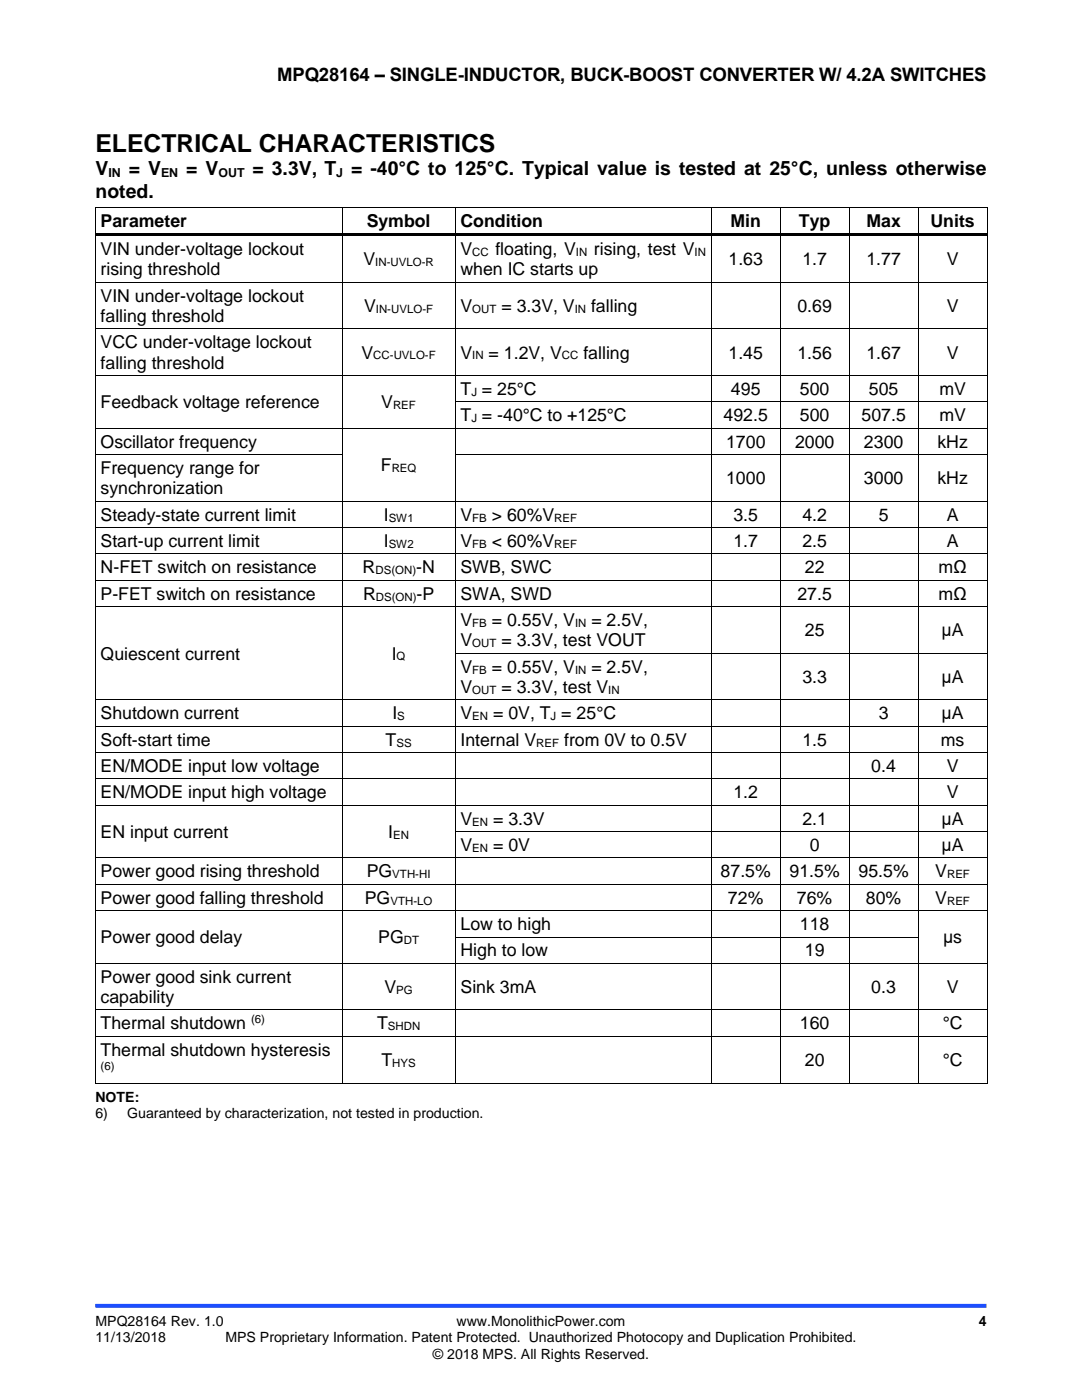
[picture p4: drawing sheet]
<svg xmlns="http://www.w3.org/2000/svg" width="216mm" height="279mm" viewBox="0 0 216 279" stroke-linecap="round" stroke-linejoin="round" font-family="sans-serif">
<defs><g id="words">
<text font-size="4.9" x="19" y="30.3">ELECTRICAL CHARACTERISTICS</text>
<g font-size="3.9">
<text x="19" y="35">V</text>
<text x="25.7" y="35">= V</text>
<text x="37.2" y="35">= V</text>
<text x="50.4" y="35">= 3.3V, T</text>
<text x="70.1" y="35">= -40°C to 125°C. Typical value is tested at 25°C, unless otherwise</text>
<text x="19" y="39.4">noted.</text>
</g>
<text font-size="3.7" x="55.3" y="16.2">MPQ28164 – SINGLE-INDUCTOR, BUCK-BOOST CONVERTER W/ 4.2A SWITCHES</text>
<g font-size="3.5">
<text x="20.1" y="45.3">Parameter</text>
<text x="73.2" y="45.3">Symbol</text>
<text x="91.9" y="45.3">Condition</text>
<text x="145.8" y="45.3">Min</text>
<text x="159.4" y="45.3">Typ</text>
<text x="172.9" y="45.3">Max</text>
<text x="185.7" y="45.3">Units</text>
<text x="20.1" y="50.9">VIN under-voltage lockout</text>
<text x="72.5" y="52.9">V</text>
<text x="91.9" y="50.9">V</text>
<text x="98.9" y="50.9">floating, V</text>
<text x="118.5" y="50.9">rising, test V</text>
<text x="145.4" y="52.9">1.63</text>
<text x="160.1" y="52.9">1.7</text>
<text x="172.9" y="52.9">1.77</text>
<text x="188.9" y="52.9">V</text>
<text x="20.1" y="55">rising threshold</text>
<text x="91.9" y="55">when IC starts up</text>
<text x="20.1" y="60.2">VIN under-voltage lockout</text>
<text x="20.1" y="64.3">falling threshold</text>
<text x="72.7" y="62.2">V</text>
<text x="91.9" y="62.2">V</text>
<text x="100.1" y="62.2">= 3.3V, V</text>
<text x="117.9" y="62.2">falling</text>
<text x="159.1" y="62.2">0.69</text>
<text x="188.9" y="62.2">V</text>
<text x="20.1" y="69.5">VCC under-voltage lockout</text>
<text x="72.1" y="71.6">V</text>
<text x="91.9" y="71.6">V</text>
<text x="97.5" y="71.6">= 1.2V, V</text>
<text x="116.4" y="71.6">falling</text>
<text x="145.4" y="71.6">1.45</text>
<text x="159.1" y="71.6">1.56</text>
<text x="172.9" y="71.6">1.67</text>
<text x="188.9" y="71.6">V</text>
<text x="20.1" y="73.6">falling threshold</text>
<text x="20.1" y="81.5">Feedback voltage reference</text>
<text x="76.1" y="81.5">V</text>
<text x="91.9" y="78.8">T = 25°C</text>
<text x="145.9" y="78.8">495</text>
<text x="159.6" y="78.8">500</text>
<text x="173.4" y="78.8">505</text>
<text x="187.4" y="78.8">mV</text>
<text x="20.1" y="89.4">Oscillator frequency</text>
<text x="91.9" y="84.1">T = -40°C to +125°C</text>
<text x="144.4" y="84.1">492.5</text>
<text x="144.9" y="89.4">1700</text>
<text x="158.6" y="89.4">2000</text>
<text x="159.6" y="84.1">500</text>
<text x="171.9" y="84.1">507.5</text>
<text x="172.4" y="89.4">2300</text>
<text x="187" y="89.4">kHz</text>
<text x="187.4" y="84.1">mV</text>
<text x="20.1" y="94.6">Frequency range for</text>
<text x="76" y="94">F</text>
<text x="20.1" y="98.7">synchronization</text>
<text x="144.9" y="96.6">1000</text>
<text x="172.4" y="96.6">3000</text>
<text x="187" y="96.6">kHz</text>
<text x="20.1" y="103.9">Steady-state current limit</text>
<text x="76.6" y="103.9">I</text>
<text x="91.9" y="103.9">V</text>
<text x="98.1" y="103.9">&gt; 60%V</text>
<text x="146.3" y="103.9">3.5</text>
<text x="160.1" y="103.9">4.2</text>
<text x="175.3" y="103.9">5</text>
<text x="188.9" y="103.9">A</text>
<text x="20.1" y="109.2">Start-up current limit</text>
<text x="76.6" y="109.2">I</text>
<text x="91.9" y="109.2">V</text>
<text x="98.1" y="109.2">&lt; 60%V</text>
<text x="146.3" y="109.2">1.7</text>
<text x="160.1" y="109.2">2.5</text>
<text x="188.9" y="109.2">A</text>
<text x="20.1" y="114.4">N-FET switch on resistance</text>
<text x="20.1" y="119.7">P-FET switch on resistance</text>
<text x="72.4" y="114.4">R</text>
<text x="72.4" y="119.7">R</text>
<text x="83" y="114.4">-N</text>
<text x="83.1" y="119.7">-P</text>
<text x="91.9" y="114.4">SWB, SWC</text>
<text x="91.9" y="119.7">SWA, SWD</text>
<text x="159.1" y="119.7">27.5</text>
<text x="160.6" y="114.4">22</text>
<text x="187.3" y="114.4">mΩ</text>
<text x="187.3" y="119.7">mΩ</text>
<text x="91.9" y="124.9">V</text>
<text x="98.1" y="124.9">= 0.55V, V</text>
<text x="118" y="124.9">= 2.5V,</text>
<text x="20.1" y="131.6">Quiescent current</text>
<text x="78.2" y="131.6">I</text>
<text x="91.9" y="129">V</text>
<text x="100.1" y="129">= 3.3V, test VOUT</text>
<text x="160.6" y="127">25</text>
<text x="187.9" y="127">μA</text>
<text x="91.9" y="134.2">V</text>
<text x="98.1" y="134.2">= 0.55V, V</text>
<text x="118" y="134.2">= 2.5V,</text>
<text x="160.1" y="136.3">3.3</text>
<text x="187.9" y="136.3">μA</text>
<text x="20.1" y="143.6">Shutdown current</text>
<text x="78.3" y="143.6">I</text>
<text x="91.9" y="138.3">V</text>
<text x="91.9" y="143.6">V</text>
<text x="98.4" y="143.6">= 0V, T = 25°C</text>
<text x="100.1" y="138.3">= 3.3V, test V</text>
<text x="175.3" y="143.6">3</text>
<text x="187.9" y="143.6">μA</text>
<text x="20.1" y="148.8">Soft-start time</text>
<text x="76.9" y="148.8">T</text>
<text x="91.9" y="148.8">Internal V</text>
<text x="112.6" y="148.8">from 0V to 0.5V</text>
<text x="160.1" y="148.8">1.5</text>
<text x="187.7" y="148.8">ms</text>
<text x="20.1" y="154.1">EN/MODE input low voltage</text>
<text x="173.9" y="154.1">0.4</text>
<text x="188.9" y="154.1">V</text>
<text x="20.1" y="159.3">EN/MODE input high voltage</text>
<text x="146.3" y="159.3">1.2</text>
<text x="188.9" y="159.3">V</text>
<text x="20.1" y="167.2">EN input current</text>
<text x="77.5" y="167.2">I</text>
<text x="91.9" y="164.6">V</text>
<text x="98.4" y="164.6">= 3.3V</text>
<text x="160.1" y="164.6">2.1</text>
<text x="187.9" y="164.6">μA</text>
<text x="91.9" y="169.9">V</text>
<text x="98.4" y="169.9">= 0V</text>
<text x="161.6" y="169.9">0</text>
<text x="187.9" y="169.9">μA</text>
<text x="20.1" y="175.1">Power good rising threshold</text>
<text x="73.2" y="175.1">PG</text>
<text x="143.8" y="175.1">87.5%</text>
<text x="157.6" y="175.1">91.5%</text>
<text x="171.3" y="175.1">95.5%</text>
<text x="186.6" y="175.1">V</text>
<text x="20.1" y="180.4">Power good falling threshold</text>
<text x="72.8" y="180.4">PG</text>
<text x="91.9" y="185.6">Low to high</text>
<text x="145.3" y="180.4">72%</text>
<text x="159" y="180.4">76%</text>
<text x="159.6" y="185.6">118</text>
<text x="172.8" y="180.4">80%</text>
<text x="186.6" y="180.4">V</text>
<text x="20.1" y="188.2">Power good delay</text>
<text x="75.5" y="188.2">PG</text>
<text x="91.9" y="190.9">High to low</text>
<text x="160.6" y="190.9">19</text>
<text x="188.2" y="188.2">μs</text>
<text x="20.1" y="196.1">Power good sink current</text>
<text x="20.1" y="200.2">capability</text>
<text x="76.7" y="198.2">V</text>
<text x="91.9" y="198.2">Sink 3mA</text>
<text x="173.9" y="198.2">0.3</text>
<text x="188.9" y="198.2">V</text>
<text x="20.1" y="205.4">Thermal shutdown</text>
<text x="75.2" y="205.4">T</text>
<text x="159.6" y="205.4">160</text>
<text x="188.1" y="205.4">°C</text>
<text x="20.1" y="210.7">Thermal shutdown hysteresis</text>
<text x="76.1" y="212.7">T</text>
<text x="160.6" y="212.7">20</text>
<text x="188.1" y="212.7">°C</text>
</g>
<g font-size="2.8">
<text x="19" y="219.9">NOTE:</text>
<text x="19" y="223.1">6)</text>
<text x="25.4" y="223.1">Guaranteed by characterization, not tested in production.</text>
<text x="19" y="264.7">MPQ28164 Rev. 1.0</text>
<text x="19" y="267.9">11/13/2018</text>
<text x="45" y="267.9">MPS Proprietary Information. Patent Protected. Unauthorized Photocopy and Duplication Prohibited.</text>
<text x="91.1" y="264.7">www.MonolithicPower.com</text>
<text x="195.3" y="264.7">4</text>
<text x="86.4" y="271.2">© 2018 MPS. All Rights Reserved.</text>
</g>
<g font-size="2.5">
<text x="21.6" y="35.3">IN</text>
<text x="32.1" y="35.3">EN</text>
<text x="43.6" y="35.3">OUT</text>
<text x="67.1" y="35.3">J</text>
</g>
<g font-size="2.3">
<text x="74.9" y="53.1">IN-UVLO-R</text>
<text x="94.2" y="51.1">CC</text>
<text x="114.9" y="51.1">IN</text>
<text x="138.6" y="51.1">IN</text>
<text x="75" y="62.4">IN-UVLO-F</text>
<text x="94.2" y="62.4">OUT</text>
<text x="114.7" y="62.4">IN</text>
<text x="74.5" y="71.7">CC-UVLO-F</text>
<text x="94.2" y="71.7">IN</text>
<text x="112.1" y="71.7">CC</text>
<text x="78.4" y="81.6">REF</text>
<text x="94.1" y="79">J</text>
<text x="94.1" y="84.3">J</text>
<text x="78.2" y="94.2">REQ</text>
<text x="77.6" y="104.1">SW1</text>
<text x="94.2" y="104.1">FB</text>
<text x="110.6" y="104.1">REF</text>
<text x="77.6" y="109.3">SW2</text>
<text x="94.2" y="109.3">FB</text>
<text x="110.6" y="109.3">REF</text>
<text x="74.9" y="114.6">DS(ON)</text>
<text x="75" y="119.9">DS(ON)</text>
<text x="94.2" y="125.1">FB</text>
<text x="114.7" y="125.1">IN</text>
<text x="79.1" y="131.8">Q</text>
<text x="94.2" y="129.2">OUT</text>
<text x="94.2" y="134.4">FB</text>
<text x="114.7" y="134.4">IN</text>
<text x="79.3" y="143.7">S</text>
<text x="94.2" y="138.5">OUT</text>
<text x="94.2" y="143.7">EN</text>
<text x="109.9" y="143.7">J</text>
<text x="121.4" y="138.5">IN</text>
<text x="79.1" y="149">SS</text>
<text x="107" y="149">REF</text>
<text x="78.5" y="167.4">EN</text>
<text x="94.2" y="164.8">EN</text>
<text x="94.2" y="170">EN</text>
<text x="78.3" y="175.3">VTH-HI</text>
<text x="189" y="175.3">REF</text>
<text x="77.9" y="180.5">VTH-LO</text>
<text x="189" y="180.5">REF</text>
<text x="80.6" y="188.4">DT</text>
<text x="79.1" y="198.3">PG</text>
<text x="50.1" y="204.2">(6)</text>
<text x="77.4" y="205.6">SHDN</text>
<text x="20.1" y="213.5">(6)</text>
<text x="78.3" y="212.9">HYS</text>
</g>
</g></defs>
<path d="M19 260.6h177.8" fill="none" stroke="#1c4eff" stroke-width=".79" stroke-linecap="butt"/>
<g fill="#000">
<path d="M19 41.3h.1v.7h-.1z" fill-rule="evenodd"/>
<path d="M19 41.3h.1v.2h-.1z" fill-rule="evenodd"/>
<path d="M19 46.6h.1v1h-.1z" fill-rule="evenodd"/>
<path d="M19 56.2h.1v.7h-.1z" fill-rule="evenodd"/>
<path d="M19.1 46.6h49.1v.5h-49.1z" fill-rule="evenodd"/>
<path d="M68.2 41.5h.2v.5h-.2z" fill-rule="evenodd"/>
<path d="M68.2 41.3h.2v.2h-.2z" fill-rule="evenodd"/>
<path d="M68.2 47.1h.2v.5h-.2z" fill-rule="evenodd"/>
<path d="M68.2 46.6h.5v.5h-.5z" fill-rule="evenodd"/>
<path d="M68.2 56.2h.2v.7h-.2z" fill-rule="evenodd"/>
<path d="M68.7 46.6h22.1v.5h-22.1z" fill-rule="evenodd"/>
<path d="M90.8 41.5h.2v.5h-.2z" fill-rule="evenodd"/>
<path d="M90.8 41.3h.2v.2h-.2z" fill-rule="evenodd"/>
<path d="M90.8 47.1h.2v.5h-.2z" fill-rule="evenodd"/>
<path d="M90.8 46.6h.5v.5h-.5z" fill-rule="evenodd"/>
<path d="M90.8 56.2h.2v.7h-.2z" fill-rule="evenodd"/>
<path d="M91.3 46.6h50.6v.5h-50.6z" fill-rule="evenodd"/>
<path d="M141.9 41.5h.1v.5h-.1z" fill-rule="evenodd"/>
<path d="M141.9 41.3h.1v.2h-.1z" fill-rule="evenodd"/>
<path d="M141.9 47.1h.1v.5h-.1z" fill-rule="evenodd"/>
<path d="M141.9 46.6h.5v.5h-.5z" fill-rule="evenodd"/>
<path d="M141.9 56.2h.1v.7h-.1z" fill-rule="evenodd"/>
<path d="M142.4 46.6h13.2v.5h-13.2z" fill-rule="evenodd"/>
<path d="M155.6 41.5h.2v.5h-.2z" fill-rule="evenodd"/>
<path d="M155.6 41.3h.2v.2h-.2z" fill-rule="evenodd"/>
<path d="M155.6 47.1h.2v.5h-.2z" fill-rule="evenodd"/>
<path d="M155.6 46.6h.5v.5h-.5z" fill-rule="evenodd"/>
<path d="M155.6 56.2h.2v.7h-.2z" fill-rule="evenodd"/>
<path d="M156.1 46.6h13.3v.5h-13.3z" fill-rule="evenodd"/>
<path d="M169.4 41.5h.1v.5h-.1z" fill-rule="evenodd"/>
<path d="M169.4 41.3h.1v.2h-.1z" fill-rule="evenodd"/>
<path d="M169.4 47.1h.1v.5h-.1z" fill-rule="evenodd"/>
<path d="M169.4 46.6h.5v.5h-.5z" fill-rule="evenodd"/>
<path d="M169.4 56.2h.1v.7h-.1z" fill-rule="evenodd"/>
<path d="M169.9 46.6h13.2v.5h-13.2z" fill-rule="evenodd"/>
<path d="M183.1 41.5h.2v.5h-.2z" fill-rule="evenodd"/>
<path d="M183.1 41.3h.2v.2h-.2z" fill-rule="evenodd"/>
<path d="M183.1 47.1h.2v.5h-.2z" fill-rule="evenodd"/>
<path d="M183.1 46.6h.6v.5h-.6z" fill-rule="evenodd"/>
<path d="M183.1 56.2h.2v.7h-.2z" fill-rule="evenodd"/>
<path d="M183.7 46.6h13.2v.5h-13.2z" fill-rule="evenodd"/>
<path d="M196.9 41.3h.2v.7h-.2z" fill-rule="evenodd"/>
<path d="M196.9 41.3h.2v.2h-.2z" fill-rule="evenodd"/>
<path d="M196.9 46.6h.2v1h-.2z" fill-rule="evenodd"/>
<path d="M196.9 56.2h.2v.7h-.2z" fill-rule="evenodd"/>
<path d="M19 65.6h.1v.7h-.1z" fill-rule="evenodd"/>
<path d="M19 74.9h.1v.7h-.1z" fill-rule="evenodd"/>
<path d="M68.2 65.6h.2v.7h-.2z" fill-rule="evenodd"/>
<path d="M68.2 74.9h.2v.7h-.2z" fill-rule="evenodd"/>
<path d="M90.8 65.6h.2v.7h-.2z" fill-rule="evenodd"/>
<path d="M90.8 74.9h.2v.7h-.2z" fill-rule="evenodd"/>
<path d="M141.9 65.6h.1v.7h-.1z" fill-rule="evenodd"/>
<path d="M141.9 74.9h.1v.7h-.1z" fill-rule="evenodd"/>
<path d="M155.6 65.6h.2v.7h-.2z" fill-rule="evenodd"/>
<path d="M155.6 74.9h.2v.7h-.2z" fill-rule="evenodd"/>
<path d="M169.4 65.6h.1v.7h-.1z" fill-rule="evenodd"/>
<path d="M169.4 74.9h.1v.7h-.1z" fill-rule="evenodd"/>
<path d="M183.1 65.6h.2v.7h-.2z" fill-rule="evenodd"/>
<path d="M183.1 74.9h.2v.7h-.2z" fill-rule="evenodd"/>
<path d="M196.9 65.6h.2v.7h-.2z" fill-rule="evenodd"/>
<path d="M196.9 74.9h.2v.7h-.2z" fill-rule="evenodd"/>
<path d="M19 80.1h.1v.7h-.1z" fill-rule="evenodd"/>
<path d="M19 85.4h.1v.7h-.1z" fill-rule="evenodd"/>
<path d="M19 90.6h.1v.7h-.1z" fill-rule="evenodd"/>
<path d="M68.2 80.1h.2v.7h-.2z" fill-rule="evenodd"/>
<path d="M68.2 85.4h.2v.7h-.2z" fill-rule="evenodd"/>
<path d="M68.2 90.6h.2v.7h-.2z" fill-rule="evenodd"/>
<path d="M90.8 80.1h.2v.7h-.2z" fill-rule="evenodd"/>
<path d="M90.8 85.4h.2v.7h-.2z" fill-rule="evenodd"/>
<path d="M90.8 90.6h.2v.7h-.2z" fill-rule="evenodd"/>
<path d="M141.9 80.1h.1v.7h-.1z" fill-rule="evenodd"/>
<path d="M141.9 85.4h.1v.7h-.1z" fill-rule="evenodd"/>
<path d="M141.9 90.6h.1v.7h-.1z" fill-rule="evenodd"/>
<path d="M155.6 80.1h.2v.7h-.2z" fill-rule="evenodd"/>
<path d="M155.6 85.4h.2v.7h-.2z" fill-rule="evenodd"/>
<path d="M155.6 90.6h.2v.7h-.2z" fill-rule="evenodd"/>
<path d="M169.4 80.1h.1v.7h-.1z" fill-rule="evenodd"/>
<path d="M169.4 85.4h.1v.7h-.1z" fill-rule="evenodd"/>
<path d="M169.4 90.6h.1v.7h-.1z" fill-rule="evenodd"/>
<path d="M183.1 80.1h.2v.7h-.2z" fill-rule="evenodd"/>
<path d="M183.1 85.4h.2v.7h-.2z" fill-rule="evenodd"/>
<path d="M183.1 90.6h.2v.7h-.2z" fill-rule="evenodd"/>
<path d="M196.9 80.1h.2v.7h-.2z" fill-rule="evenodd"/>
<path d="M196.9 85.4h.2v.7h-.2z" fill-rule="evenodd"/>
<path d="M196.9 90.6h.2v.7h-.2z" fill-rule="evenodd"/>
<path d="M19 100h.1v.7h-.1z" fill-rule="evenodd"/>
<path d="M19 105.2h.1v.7h-.1z" fill-rule="evenodd"/>
<path d="M19 110.5h.1v.7h-.1z" fill-rule="evenodd"/>
<path d="M19 115.7h.1v.7h-.1z" fill-rule="evenodd"/>
<path d="M68.2 100h.2v.7h-.2z" fill-rule="evenodd"/>
<path d="M68.2 105.2h.2v.7h-.2z" fill-rule="evenodd"/>
<path d="M68.2 110.5h.2v.7h-.2z" fill-rule="evenodd"/>
<path d="M68.2 115.7h.2v.7h-.2z" fill-rule="evenodd"/>
<path d="M90.8 100h.2v.7h-.2z" fill-rule="evenodd"/>
<path d="M90.8 105.2h.2v.7h-.2z" fill-rule="evenodd"/>
<path d="M90.8 110.5h.2v.7h-.2z" fill-rule="evenodd"/>
<path d="M90.8 115.7h.2v.7h-.2z" fill-rule="evenodd"/>
<path d="M141.9 100h.1v.7h-.1z" fill-rule="evenodd"/>
<path d="M141.9 105.2h.1v.7h-.1z" fill-rule="evenodd"/>
<path d="M141.9 110.5h.1v.7h-.1z" fill-rule="evenodd"/>
<path d="M141.9 115.7h.1v.7h-.1z" fill-rule="evenodd"/>
<path d="M155.6 100h.2v.7h-.2z" fill-rule="evenodd"/>
<path d="M155.6 105.2h.2v.7h-.2z" fill-rule="evenodd"/>
<path d="M155.6 110.5h.2v.7h-.2z" fill-rule="evenodd"/>
<path d="M155.6 115.7h.2v.7h-.2z" fill-rule="evenodd"/>
<path d="M169.4 100h.1v.7h-.1z" fill-rule="evenodd"/>
<path d="M169.4 105.2h.1v.7h-.1z" fill-rule="evenodd"/>
<path d="M169.4 110.5h.1v.7h-.1z" fill-rule="evenodd"/>
<path d="M169.4 115.7h.1v.7h-.1z" fill-rule="evenodd"/>
<path d="M183.1 100h.2v.7h-.2z" fill-rule="evenodd"/>
<path d="M183.1 105.2h.2v.7h-.2z" fill-rule="evenodd"/>
<path d="M183.1 110.5h.2v.7h-.2z" fill-rule="evenodd"/>
<path d="M183.1 115.7h.2v.7h-.2z" fill-rule="evenodd"/>
<path d="M196.9 100h.2v.7h-.2z" fill-rule="evenodd"/>
<path d="M196.9 105.2h.2v.7h-.2z" fill-rule="evenodd"/>
<path d="M196.9 110.5h.2v.7h-.2z" fill-rule="evenodd"/>
<path d="M196.9 115.7h.2v.7h-.2z" fill-rule="evenodd"/>
<path d="M19 121h.1v.7h-.1z" fill-rule="evenodd"/>
<path d="M19 130.3h.1v.7h-.1z" fill-rule="evenodd"/>
<path d="M68.2 121h.2v.7h-.2z" fill-rule="evenodd"/>
<path d="M68.2 130.3h.2v.7h-.2z" fill-rule="evenodd"/>
<path d="M90.8 121h.2v.7h-.2z" fill-rule="evenodd"/>
<path d="M90.8 130.3h.2v.7h-.2z" fill-rule="evenodd"/>
<path d="M141.9 121h.1v.7h-.1z" fill-rule="evenodd"/>
<path d="M141.9 130.3h.1v.7h-.1z" fill-rule="evenodd"/>
<path d="M155.6 121h.2v.7h-.2z" fill-rule="evenodd"/>
<path d="M155.6 130.3h.2v.7h-.2z" fill-rule="evenodd"/>
<path d="M169.4 121h.1v.7h-.1z" fill-rule="evenodd"/>
<path d="M169.4 130.3h.1v.7h-.1z" fill-rule="evenodd"/>
<path d="M183.1 121h.2v.7h-.2z" fill-rule="evenodd"/>
<path d="M183.1 130.3h.2v.7h-.2z" fill-rule="evenodd"/>
<path d="M196.9 121h.2v.7h-.2z" fill-rule="evenodd"/>
<path d="M196.9 130.3h.2v.7h-.2z" fill-rule="evenodd"/>
<path d="M19 139.6h.1v.7h-.1z" fill-rule="evenodd"/>
<path d="M19 144.9h.1v.7h-.1z" fill-rule="evenodd"/>
<path d="M19 150.1h.1v.7h-.1z" fill-rule="evenodd"/>
<path d="M19 155.4h.1v.7h-.1z" fill-rule="evenodd"/>
<path d="M68.2 139.6h.2v.7h-.2z" fill-rule="evenodd"/>
<path d="M68.2 144.9h.2v.7h-.2z" fill-rule="evenodd"/>
<path d="M68.2 150.1h.2v.7h-.2z" fill-rule="evenodd"/>
<path d="M68.2 155.4h.2v.7h-.2z" fill-rule="evenodd"/>
<path d="M90.8 139.6h.2v.7h-.2z" fill-rule="evenodd"/>
<path d="M90.8 144.9h.2v.7h-.2z" fill-rule="evenodd"/>
<path d="M90.8 150.1h.2v.7h-.2z" fill-rule="evenodd"/>
<path d="M90.8 155.4h.2v.7h-.2z" fill-rule="evenodd"/>
<path d="M141.9 139.6h.1v.7h-.1z" fill-rule="evenodd"/>
<path d="M141.9 144.9h.1v.7h-.1z" fill-rule="evenodd"/>
<path d="M141.9 150.1h.1v.7h-.1z" fill-rule="evenodd"/>
<path d="M141.9 155.4h.1v.7h-.1z" fill-rule="evenodd"/>
<path d="M155.6 139.6h.2v.7h-.2z" fill-rule="evenodd"/>
<path d="M155.6 144.9h.2v.7h-.2z" fill-rule="evenodd"/>
<path d="M155.6 150.1h.2v.7h-.2z" fill-rule="evenodd"/>
<path d="M155.6 155.4h.2v.7h-.2z" fill-rule="evenodd"/>
<path d="M169.4 139.6h.1v.7h-.1z" fill-rule="evenodd"/>
<path d="M169.4 144.9h.1v.7h-.1z" fill-rule="evenodd"/>
<path d="M169.4 150.1h.1v.7h-.1z" fill-rule="evenodd"/>
<path d="M169.4 155.4h.1v.7h-.1z" fill-rule="evenodd"/>
<path d="M183.1 139.6h.2v.7h-.2z" fill-rule="evenodd"/>
<path d="M183.1 144.9h.2v.7h-.2z" fill-rule="evenodd"/>
<path d="M183.1 150.1h.2v.7h-.2z" fill-rule="evenodd"/>
<path d="M183.1 155.4h.2v.7h-.2z" fill-rule="evenodd"/>
<path d="M196.9 139.6h.2v.7h-.2z" fill-rule="evenodd"/>
<path d="M196.9 144.9h.2v.7h-.2z" fill-rule="evenodd"/>
<path d="M196.9 150.1h.2v.7h-.2z" fill-rule="evenodd"/>
<path d="M196.9 155.4h.2v.7h-.2z" fill-rule="evenodd"/>
<path d="M19 160.6h.1v.7h-.1z" fill-rule="evenodd"/>
<path d="M19 165.9h.1v.7h-.1z" fill-rule="evenodd"/>
<path d="M19 171.1h.1v.7h-.1z" fill-rule="evenodd"/>
<path d="M19 176.4h.1v.7h-.1z" fill-rule="evenodd"/>
<path d="M68.2 160.6h.2v.7h-.2z" fill-rule="evenodd"/>
<path d="M68.2 165.9h.2v.7h-.2z" fill-rule="evenodd"/>
<path d="M68.2 171.1h.2v.7h-.2z" fill-rule="evenodd"/>
<path d="M68.2 176.4h.2v.7h-.2z" fill-rule="evenodd"/>
<path d="M90.8 160.6h.2v.7h-.2z" fill-rule="evenodd"/>
<path d="M90.8 165.9h.2v.7h-.2z" fill-rule="evenodd"/>
<path d="M90.8 171.1h.2v.7h-.2z" fill-rule="evenodd"/>
<path d="M90.8 176.4h.2v.7h-.2z" fill-rule="evenodd"/>
<path d="M141.9 160.6h.1v.7h-.1z" fill-rule="evenodd"/>
<path d="M141.9 165.9h.1v.7h-.1z" fill-rule="evenodd"/>
<path d="M141.9 171.1h.1v.7h-.1z" fill-rule="evenodd"/>
<path d="M141.9 176.4h.1v.7h-.1z" fill-rule="evenodd"/>
<path d="M155.6 160.6h.2v.7h-.2z" fill-rule="evenodd"/>
<path d="M155.6 165.9h.2v.7h-.2z" fill-rule="evenodd"/>
<path d="M155.6 171.1h.2v.7h-.2z" fill-rule="evenodd"/>
<path d="M155.6 176.4h.2v.7h-.2z" fill-rule="evenodd"/>
<path d="M169.4 160.6h.1v.7h-.1z" fill-rule="evenodd"/>
<path d="M169.4 165.9h.1v.7h-.1z" fill-rule="evenodd"/>
<path d="M169.4 171.1h.1v.7h-.1z" fill-rule="evenodd"/>
<path d="M169.4 176.4h.1v.7h-.1z" fill-rule="evenodd"/>
<path d="M183.1 160.6h.2v.7h-.2z" fill-rule="evenodd"/>
<path d="M183.1 165.9h.2v.7h-.2z" fill-rule="evenodd"/>
<path d="M183.1 171.1h.2v.7h-.2z" fill-rule="evenodd"/>
<path d="M183.1 176.4h.2v.7h-.2z" fill-rule="evenodd"/>
<path d="M196.9 160.6h.2v.7h-.2z" fill-rule="evenodd"/>
<path d="M196.9 165.9h.2v.7h-.2z" fill-rule="evenodd"/>
<path d="M196.9 171.1h.2v.7h-.2z" fill-rule="evenodd"/>
<path d="M196.9 176.4h.2v.7h-.2z" fill-rule="evenodd"/>
<path d="M19 181.7h.1v.7h-.1z" fill-rule="evenodd"/>
<path d="M19 186.9h.1v.7h-.1z" fill-rule="evenodd"/>
<path d="M19 192.2h.1v.7h-.1z" fill-rule="evenodd"/>
<path d="M68.2 181.7h.2v.7h-.2z" fill-rule="evenodd"/>
<path d="M68.2 186.9h.2v.7h-.2z" fill-rule="evenodd"/>
<path d="M68.2 192.2h.2v.7h-.2z" fill-rule="evenodd"/>
<path d="M90.8 181.7h.2v.7h-.2z" fill-rule="evenodd"/>
<path d="M90.8 186.9h.2v.7h-.2z" fill-rule="evenodd"/>
<path d="M90.8 192.2h.2v.7h-.2z" fill-rule="evenodd"/>
<path d="M141.9 181.7h.1v.7h-.1z" fill-rule="evenodd"/>
<path d="M141.9 186.9h.1v.7h-.1z" fill-rule="evenodd"/>
<path d="M141.9 192.2h.1v.7h-.1z" fill-rule="evenodd"/>
<path d="M155.6 181.7h.2v.7h-.2z" fill-rule="evenodd"/>
<path d="M155.6 186.9h.2v.7h-.2z" fill-rule="evenodd"/>
<path d="M155.6 192.2h.2v.7h-.2z" fill-rule="evenodd"/>
<path d="M169.4 181.7h.1v.7h-.1z" fill-rule="evenodd"/>
<path d="M169.4 186.9h.1v.7h-.1z" fill-rule="evenodd"/>
<path d="M169.4 192.2h.1v.7h-.1z" fill-rule="evenodd"/>
<path d="M183.1 181.7h.2v.7h-.2z" fill-rule="evenodd"/>
<path d="M183.1 186.9h.2v.7h-.2z" fill-rule="evenodd"/>
<path d="M183.1 192.2h.2v.7h-.2z" fill-rule="evenodd"/>
<path d="M196.9 181.7h.2v.7h-.2z" fill-rule="evenodd"/>
<path d="M196.9 186.9h.2v.7h-.2z" fill-rule="evenodd"/>
<path d="M196.9 192.2h.2v.7h-.2z" fill-rule="evenodd"/>
<path d="M19 201.5h.1v.7h-.1z" fill-rule="evenodd"/>
<path d="M19 206.7h.1v.7h-.1z" fill-rule="evenodd"/>
<path d="M19 216.1h.1v.1h-.1z" fill-rule="evenodd"/>
<path d="M19 216.1h.1v.1h-.1z" fill-rule="evenodd"/>
<path d="M68.2 201.5h.2v.7h-.2z" fill-rule="evenodd"/>
<path d="M68.2 206.7h.2v.7h-.2z" fill-rule="evenodd"/>
<path d="M68.2 216.1h.2v.1h-.2z" fill-rule="evenodd"/>
<path d="M90.8 201.5h.2v.7h-.2z" fill-rule="evenodd"/>
<path d="M90.8 206.7h.2v.7h-.2z" fill-rule="evenodd"/>
<path d="M90.8 216.1h.2v.1h-.2z" fill-rule="evenodd"/>
<path d="M141.9 201.5h.1v.7h-.1z" fill-rule="evenodd"/>
<path d="M141.9 206.7h.1v.7h-.1z" fill-rule="evenodd"/>
<path d="M141.9 216.1h.1v.1h-.1z" fill-rule="evenodd"/>
<path d="M155.6 201.5h.2v.7h-.2z" fill-rule="evenodd"/>
<path d="M155.6 206.7h.2v.7h-.2z" fill-rule="evenodd"/>
<path d="M155.6 216.1h.2v.1h-.2z" fill-rule="evenodd"/>
<path d="M169.4 201.5h.1v.7h-.1z" fill-rule="evenodd"/>
<path d="M169.4 206.7h.1v.7h-.1z" fill-rule="evenodd"/>
<path d="M169.4 216.1h.1v.1h-.1z" fill-rule="evenodd"/>
<path d="M183.1 201.5h.2v.7h-.2z" fill-rule="evenodd"/>
<path d="M183.1 206.7h.2v.7h-.2z" fill-rule="evenodd"/>
<path d="M183.1 216.1h.2v.1h-.2z" fill-rule="evenodd"/>
<path d="M196.9 201.5h.2v.7h-.2z" fill-rule="evenodd"/>
<path d="M196.9 206.7h.2v.7h-.2z" fill-rule="evenodd"/>
<path d="M196.9 216.1h.2v.1h-.2z" fill-rule="evenodd"/>
<path d="M196.9 216.1h.2v.1h-.2z" fill-rule="evenodd"/>
</g>
<g fill="none" stroke="#000" stroke-width=".2">
<path d="M19 42v4.6M19 47.6v8.6M19 56.9v8.7M19.1 41.4h49.1M19.1 56.3h49.1M68.3 42v4.6M68.3 47.6v8.6M68.3 56.9v8.7M68.4 41.4h22.4M68.4 56.3h22.4M90.9 42v4.6M90.9 47.6v8.6"/>
<path d="M90.9 56.9v8.7M91 41.4h50.9M91 56.3h50.9M141.9 42v4.6M141.9 47.6v8.6M141.9 56.9v8.7M142 41.4h13.6M142 56.3h13.6M155.7 42v4.6M155.7 47.6v8.6M155.7 56.9v8.7M155.8 41.4h13.6"/>
<path d="M155.8 56.3h13.6M169.5 42v4.6M169.5 47.6v8.6M169.5 56.9v8.7M169.5 41.4h13.6M169.5 56.3h13.6M183.2 42v4.6M183.2 47.6v8.6M183.2 56.9v8.7M183.3 41.4h13.6M183.3 56.3h13.6M197 42v4.6"/>
<path d="M197 47.6v8.6M197 56.9v8.7M19 66.3v8.6M19 75.6v4.5M19.1 65.6h49.1M19.1 75h49.1M68.3 66.3v8.6M68.3 75.6v4.5M68.4 65.6h22.4M68.4 75h22.4M90.9 66.3v8.6M90.9 75.6v4.5"/>
<path d="M91 65.6h50.9M91 75h50.9M141.9 66.3v8.6M141.9 75.6v4.5M142 65.6h13.6M142 75h13.6M155.7 66.3v8.6M155.7 75.6v4.5M155.8 65.6h13.6M155.8 75h13.6M169.5 66.3v8.6M169.5 75.6v4.5"/>
<path d="M169.5 65.6h13.6M169.5 75h13.6M183.2 66.3v8.6M183.2 75.6v4.5M183.3 65.6h13.6M183.3 75h13.6M197 66.3v8.6M197 75.6v4.5M19 80.8v4.6M19 86.1v4.5M19 91.3v8.7M19.1 85.5h49.1"/>
<path d="M19.1 90.7h49.1M68.3 80.8v4.6M68.3 86.1v4.5M68.3 91.3v8.7M68.4 85.5h22.4M90.9 80.8v4.6M90.9 86.1v4.5M90.9 91.3v8.7M91 80.2h50.9M91 85.5h50.9M91 90.7h50.9M141.9 80.8v4.6"/>
<path d="M141.9 86.1v4.5M141.9 91.3v8.7M142 80.2h13.6M142 85.5h13.6M142 90.7h13.6M155.7 80.8v4.6M155.7 86.1v4.5M155.7 91.3v8.7M155.8 80.2h13.6M155.8 85.5h13.6M155.8 90.7h13.6M169.5 80.8v4.6"/>
<path d="M169.5 86.1v4.5M169.5 91.3v8.7M169.5 80.2h13.6M169.5 85.5h13.6M169.5 90.7h13.6M183.2 80.8v4.6M183.2 86.1v4.5M183.2 91.3v8.7M183.3 80.2h13.6M183.3 85.5h13.6M183.3 90.7h13.6M197 80.8v4.6"/>
<path d="M197 86.1v4.5M197 91.3v8.7M19 100.7v4.5M19 105.9v4.6M19 111.2v4.5M19 116.4v4.6M19.1 100h49.1M19.1 105.3h49.1M19.1 110.5h49.1M19.1 115.8h49.1M68.3 100.7v4.5M68.3 105.9v4.6"/>
<path d="M68.3 111.2v4.5M68.3 116.4v4.6M68.4 100h22.4M68.4 105.3h22.4M68.4 110.5h22.4M68.4 115.8h22.4M90.9 100.7v4.5M90.9 105.9v4.6M90.9 111.2v4.5M90.9 116.4v4.6M91 100h50.9M91 105.3h50.9"/>
<path d="M91 110.5h50.9M91 115.8h50.9M141.9 100.7v4.5M141.9 105.9v4.6M141.9 111.2v4.5M141.9 116.4v4.6M142 100h13.6M142 105.3h13.6M142 110.5h13.6M142 115.8h13.6M155.7 100.7v4.5M155.7 105.9v4.6"/>
<path d="M155.7 111.2v4.5M155.7 116.4v4.6M155.8 100h13.6M155.8 105.3h13.6M155.8 110.5h13.6M155.8 115.8h13.6M169.5 100.7v4.5M169.5 105.9v4.6M169.5 111.2v4.5M169.5 116.4v4.6M169.5 100h13.6M169.5 105.3h13.6"/>
<path d="M169.5 110.5h13.6M169.5 115.8h13.6M183.2 100.7v4.5M183.2 105.9v4.6M183.2 111.2v4.5M183.2 116.4v4.6M183.3 100h13.6M183.3 105.3h13.6M183.3 110.5h13.6M183.3 115.8h13.6M197 100.7v4.5M197 105.9v4.6"/>
<path d="M197 111.2v4.5M197 116.4v4.6M19 121.7v8.6M19 131v8.6M19.1 121.1h49.1M19.1 139.7h49.1M68.3 121.7v8.6M68.3 131v8.6M68.4 121.1h22.4M68.4 139.7h22.4M90.9 121.7v8.6M90.9 131v8.6"/>
<path d="M91 121.1h50.9M91 130.4h50.9M91 139.7h50.9M141.9 121.7v8.6M141.9 131v8.6M142 121.1h13.6M142 130.4h13.6M142 139.7h13.6M155.7 121.7v8.6M155.7 131v8.6M155.8 121.1h13.6M155.8 130.4h13.6"/>
<path d="M155.8 139.7h13.6M169.5 121.7v8.6M169.5 131v8.6M169.5 121.1h13.6M169.5 130.4h13.6M169.5 139.7h13.6M183.2 121.7v8.6M183.2 131v8.6M183.3 121.1h13.6M183.3 130.4h13.6M183.3 139.7h13.6M197 121.7v8.6"/>
<path d="M197 131v8.6M19 140.3v4.6M19 145.6v4.5M19 150.8v4.6M19 156.1v4.5M19.1 144.9h49.1M19.1 150.2h49.1M19.1 155.5h49.1M68.3 140.3v4.6M68.3 145.6v4.5M68.3 150.8v4.6M68.3 156.1v4.5"/>
<path d="M68.4 144.9h22.4M68.4 150.2h22.4M68.4 155.5h22.4M90.9 140.3v4.6M90.9 145.6v4.5M90.9 150.8v4.6M90.9 156.1v4.5M91 144.9h50.9M91 150.2h50.9M91 155.5h50.9M141.9 140.3v4.6M141.9 145.6v4.5"/>
<path d="M141.9 150.8v4.6M141.9 156.1v4.5M142 144.9h13.6M142 150.2h13.6M142 155.5h13.6M155.7 140.3v4.6M155.7 145.6v4.5M155.7 150.8v4.6M155.7 156.1v4.5M155.8 144.9h13.6M155.8 150.2h13.6M155.8 155.5h13.6"/>
<path d="M169.5 140.3v4.6M169.5 145.6v4.5M169.5 150.8v4.6M169.5 156.1v4.5M169.5 144.9h13.6M169.5 150.2h13.6M169.5 155.5h13.6M183.2 140.3v4.6M183.2 145.6v4.5M183.2 150.8v4.6M183.2 156.1v4.5M183.3 144.9h13.6"/>
<path d="M183.3 150.2h13.6M183.3 155.5h13.6M197 140.3v4.6M197 145.6v4.5M197 150.8v4.6M197 156.1v4.5M19 161.3v4.6M19 166.6v4.5M19 171.8v4.6M19 177.1v4.6M19.1 160.7h49.1M19.1 171.2h49.1"/>
<path d="M19.1 176.5h49.1M68.3 161.3v4.6M68.3 166.6v4.5M68.3 171.8v4.6M68.3 177.1v4.6M68.4 160.7h22.4M68.4 171.2h22.4M68.4 176.5h22.4M90.9 161.3v4.6M90.9 166.6v4.5M90.9 171.8v4.6M90.9 177.1v4.6"/>
<path d="M91 160.7h50.9M91 166h50.9M91 171.2h50.9M91 176.5h50.9M141.9 161.3v4.6M141.9 166.6v4.5M141.9 171.8v4.6M141.9 177.1v4.6M142 160.7h13.6M142 166h13.6M142 171.2h13.6M142 176.5h13.6"/>
<path d="M155.7 161.3v4.6M155.7 166.6v4.5M155.7 171.8v4.6M155.7 177.1v4.6M155.8 160.7h13.6M155.8 166h13.6M155.8 171.2h13.6M155.8 176.5h13.6M169.5 161.3v4.6M169.5 166.6v4.5M169.5 171.8v4.6M169.5 177.1v4.6"/>
<path d="M169.5 160.7h13.6M169.5 166h13.6M169.5 171.2h13.6M169.5 176.5h13.6M183.2 161.3v4.6M183.2 166.6v4.5M183.2 171.8v4.6M183.2 177.1v4.6M183.3 160.7h13.6M183.3 166h13.6M183.3 171.2h13.6M183.3 176.5h13.6"/>
<path d="M197 161.3v4.6M197 166.6v4.5M197 171.8v4.6M197 177.1v4.6M19 182.4v4.5M19 187.6v4.6M19 192.9v8.6M19.1 181.8h49.1M19.1 192.2h49.1M68.3 182.4v4.5M68.3 187.6v4.6M68.3 192.9v8.6"/>
<path d="M68.4 181.8h22.4M68.4 192.2h22.4M90.9 182.4v4.5M90.9 187.6v4.6M90.9 192.9v8.6M91 181.8h50.9M91 187h50.9M91 192.2h50.9M141.9 182.4v4.5M141.9 187.6v4.6M141.9 192.9v8.6M142 181.8h13.6"/>
<path d="M142 187h13.6M142 192.2h13.6M155.7 182.4v4.5M155.7 187.6v4.6M155.7 192.9v8.6M155.8 181.8h13.6M155.8 187h13.6M155.8 192.2h13.6M169.5 182.4v4.5M169.5 187.6v4.6M169.5 192.9v8.6M169.5 181.8h13.6"/>
<path d="M169.5 187h13.6M169.5 192.2h13.6M183.2 182.4v4.5M183.2 187.6v4.6M183.2 192.9v8.6M183.3 181.8h13.6M183.3 192.2h13.6M197 182.4v4.5M197 187.6v4.6M197 192.9v8.6M19 202.2v4.5M19 207.4v8.7"/>
<path d="M19.1 201.6h49.1M19.1 206.8h49.1M19.1 216.1h49.1M68.3 202.2v4.5M68.3 207.4v8.7M68.4 201.6h22.4M68.4 206.8h22.4M68.4 216.1h22.4M90.9 202.2v4.5M90.9 207.4v8.7M91 201.6h50.9M91 206.8h50.9"/>
<path d="M91 216.1h50.9M141.9 202.2v4.5M141.9 207.4v8.7M142 201.6h13.6M142 206.8h13.6M142 216.1h13.6M155.7 202.2v4.5M155.7 207.4v8.7M155.8 201.6h13.6M155.8 206.8h13.6M155.8 216.1h13.6M169.5 202.2v4.5"/>
<path d="M169.5 207.4v8.7M169.5 201.6h13.6M169.5 206.8h13.6M169.5 216.1h13.6M183.2 202.2v4.5M183.2 207.4v8.7M183.3 201.6h13.6M183.3 206.8h13.6M183.3 216.1h13.6M197 202.2v4.5M197 207.4v8.7"/>
</g>
<use href="#words"/>
</svg>
